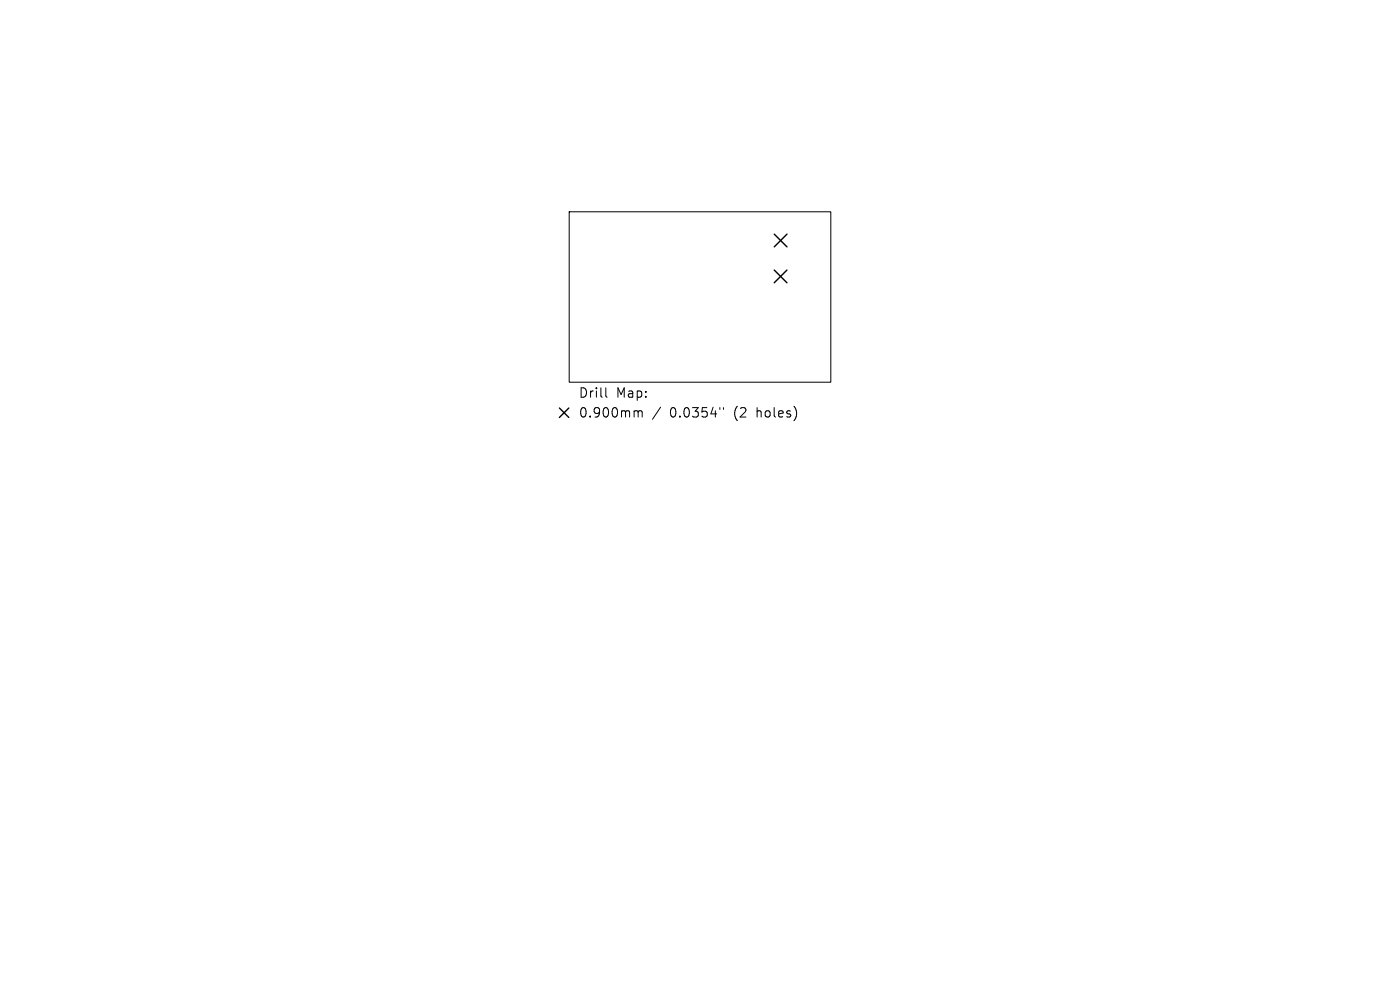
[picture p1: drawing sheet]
<svg xmlns="http://www.w3.org/2000/svg" width="297mm" height="210mm" viewBox="0 0 297 210" stroke-linecap="round" stroke-linejoin="round" font-family="sans-serif">
<defs><g id="words">
<g font-size="2.8">
<text x="122.7" y="84.7">Drill</text>
<text x="122.7" y="88.9">0.900mm</text>
<text x="130.7" y="84.7">Map:</text>
<text x="142.1" y="88.9">0.0354&quot;</text>
<text x="155.8" y="88.9">(2</text>
<text x="160.8" y="88.9">holes)</text>
</g>
</g></defs>
<path d="M120.8 44.9h55.5v36.2h-55.5zM128.5 82.3v1.7l.3 .3M134.8 87.1h.3l.3 .3M135.4 87.4l.3-.3 .4 .1 .1 1.3M135.4 87.4v1.1M140.1 86.4l-1.7 2.5M152.7 86.5v.3M153.5 86.5v.3" fill="none" stroke="#000" stroke-width=".21"/>
<path d="M164.3 49.7l2.7 2.7M164.3 57.3l2.7 2.7M167 49.7l-2.7 2.7M167 57.3l-2.7 2.7M118.7 86.6l2 2M120.7 86.6l-2 2" fill="none" stroke="#000" stroke-width=".3"/>
<use href="#words"/>
</svg>
